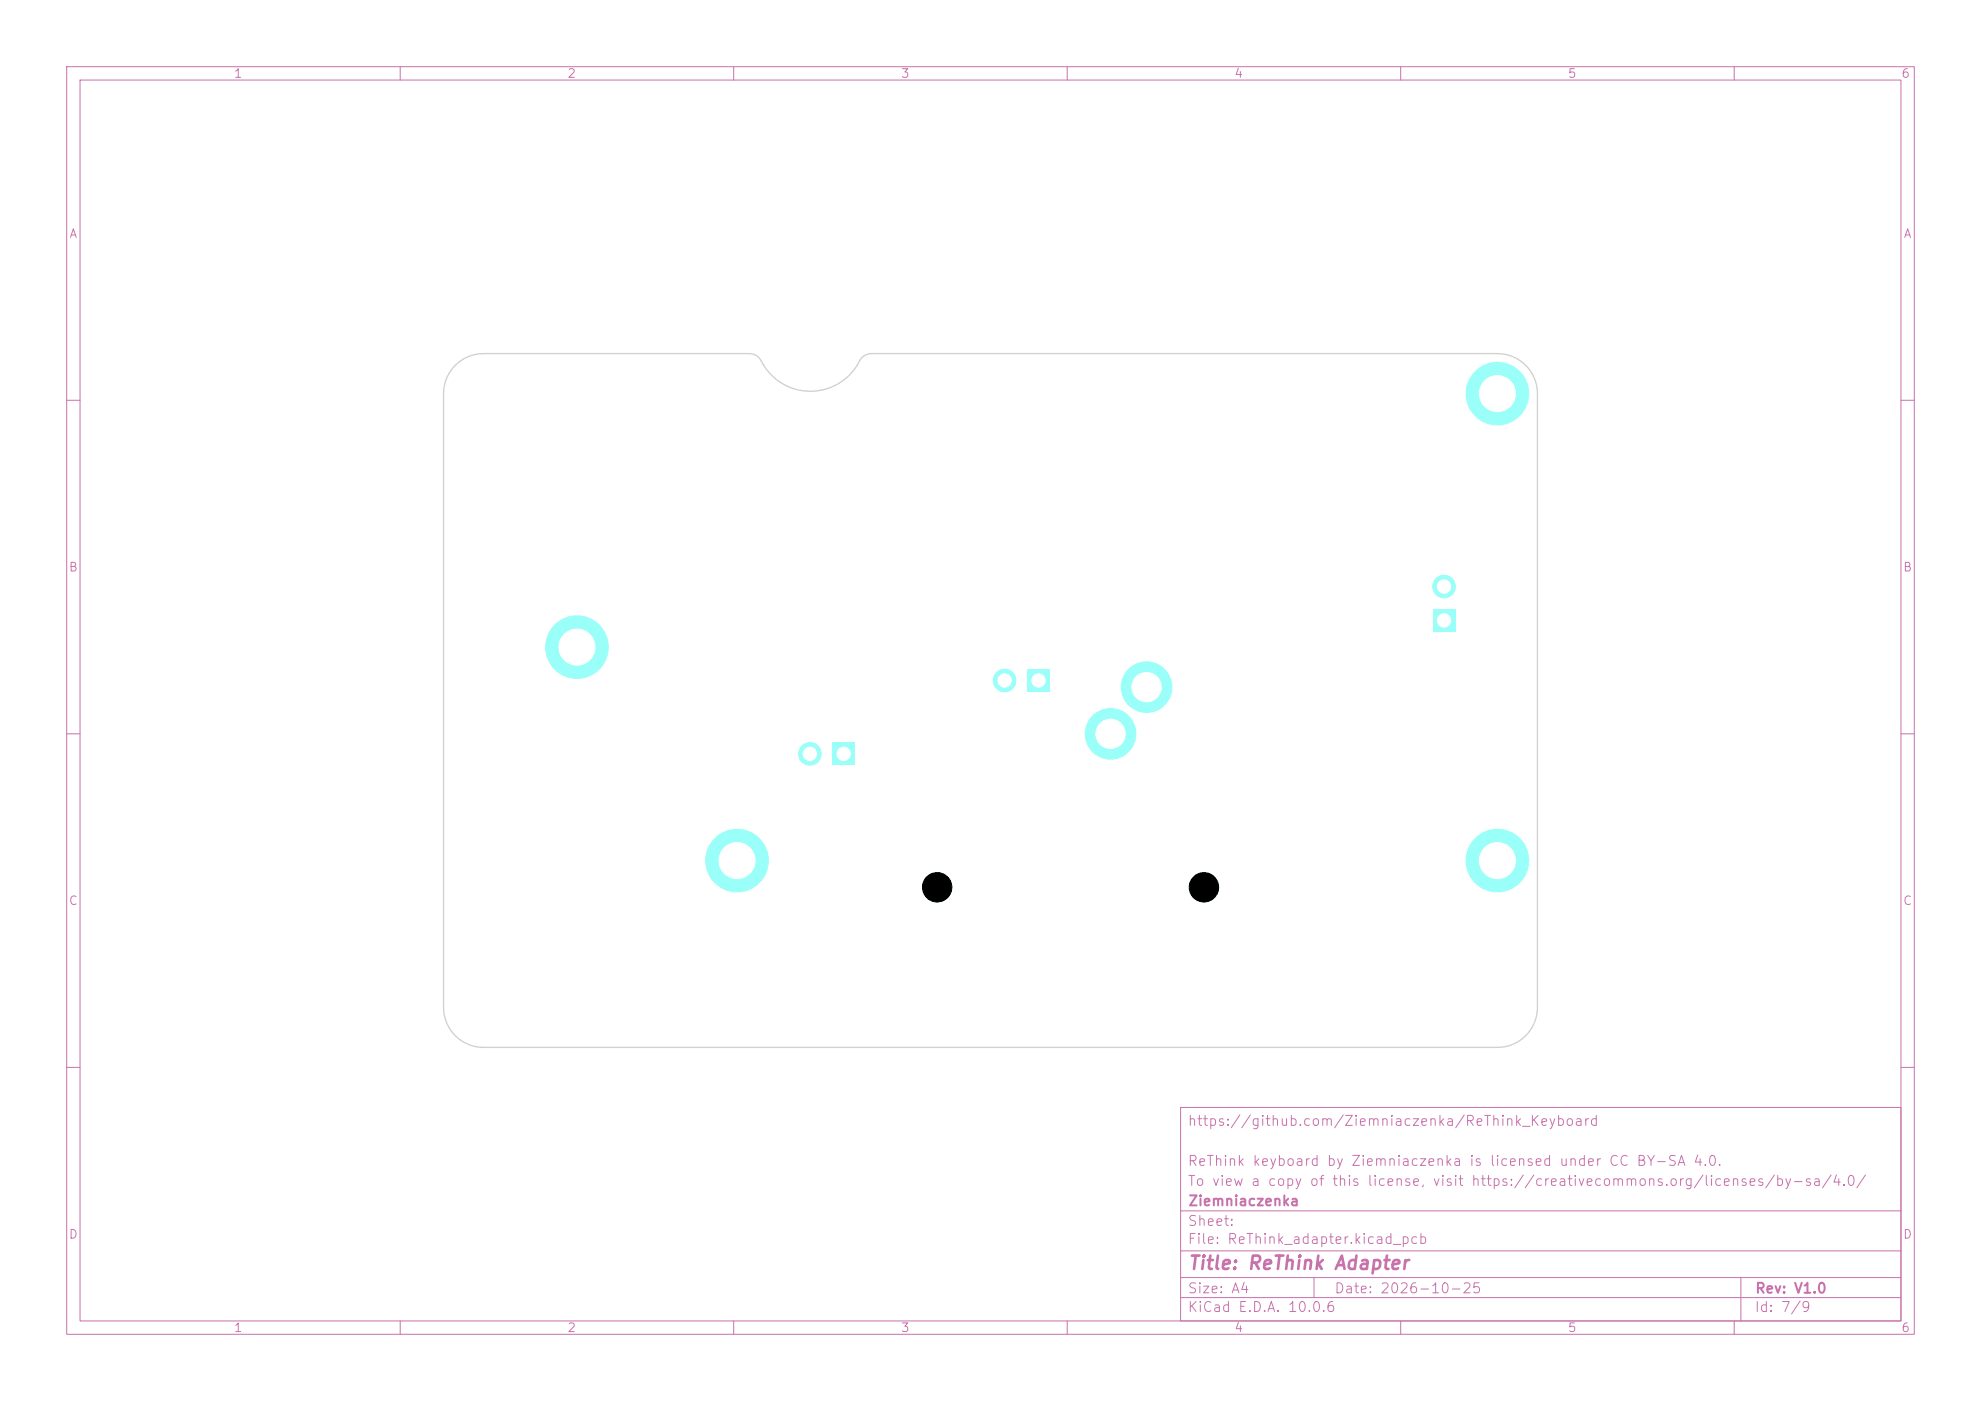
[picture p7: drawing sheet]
<svg xmlns="http://www.w3.org/2000/svg" width="297mm" height="210mm" viewBox="0 0 297 210" stroke-linecap="round" stroke-linejoin="round" font-family="sans-serif">
<defs><g id="words">
<text font-size="2" fill="#c872ab" x="178" y="190.8">Title: ReThink Adapter</text>
<g font-size="1.5" fill="#c872ab">
<text x="178" y="169.1">https://github.com/Ziemniaczenka/ReThink_Keyboard</text>
<text x="178" y="178.1">To view a copy of this license, visit https://creativecommons.org/licenses/by-sa/4.0/</text>
<text x="178" y="175.1">ReThink keyboard by Ziemniaczenka is licensed under CC BY-SA 4.0.</text>
<text x="178" y="184.1">Sheet:</text>
<text x="178" y="181.1">Ziemniaczenka</text>
<text x="178" y="186.8">File: ReThink_adapter.kicad_pcb</text>
<text x="178" y="197">KiCad E.D.A. 10.0.6</text>
<text x="178" y="194.2">Size: A4</text>
<text x="200" y="194.2">Date: 2026-10-25</text>
<text x="263" y="197">Id: 7/9</text>
<text x="263" y="194.2">Rev: V1.0</text>
</g>
<g font-size="1.3" fill="#c872ab">
<text x="35" y="12">1</text>
<text x="85" y="12">2</text>
<text x="135" y="12">3</text>
<text x="185" y="12">4</text>
<text x="235" y="12">5</text>
<text x="285" y="12">6</text>
<text x="10.3" y="36">A</text>
<text x="285.3" y="36">A</text>
<text x="10.2" y="86">B</text>
<text x="285.2" y="86">B</text>
<text x="10.2" y="136">C</text>
<text x="285.2" y="136">C</text>
<text x="10.2" y="186">D</text>
<text x="285.2" y="186">D</text>
<text x="35" y="200">1</text>
<text x="85" y="200">2</text>
<text x="135" y="200">3</text>
<text x="185" y="200">4</text>
<text x="235" y="200">5</text>
<text x="285" y="200">6</text>
</g>
</g></defs>
<g fill="none" stroke="#c872ab" stroke-width=".15">
<path d="M10 10h277v190h-277zM12 12h273v186h-273zM60 10v2M110 10v2M160 10v2M210 10v2M260 10v2M10 60h2M285 60h2M10 110h2M285 110h2M10 160h2"/>
<path d="M177 166h108v32h-108zM285 160h2M60 198v2M110 198v2M160 198v2M177 194.5h108M177 191.5h108M177 187.5h108M177 181.5h108M197 191.5v3M210 198v2M260 198v2"/>
<path d="M261 191.5v6.5"/>
</g>
<circle cx="86.5" cy="97" r="4.7" fill="#9afff8" stroke="#9afff8" stroke-width=".15"/>
<path d="M124.8 111.3h3.4v3.4h-3.4z" fill="#9afff8"/>
<circle cx="121.4" cy="113" r="1.7" fill="#9afff8" stroke="#9afff8" stroke-width=".15"/>
<path d="M214.8 91.3h3.4v3.4h-3.4z" fill="#9afff8"/>
<g fill="#9afff8" stroke="#9afff8" stroke-width=".15">
<circle cx="216.5" cy="87.9" r="1.7"/>
<circle cx="166.5" cy="110" r="3.8"/>
<circle cx="110.5" cy="129" r="4.7"/>
<circle cx="140.5" cy="133" r="2.2"/>
<circle cx="180.5" cy="133" r="2.2"/>
<circle cx="171.9" cy="103" r="3.8"/>
<circle cx="224.5" cy="129" r="4.7"/>
<circle cx="224.5" cy="59" r="4.7"/>
</g>
<path d="M154 100.3h3.4v3.4h-3.4z" fill="#9afff8"/>
<circle cx="150.6" cy="102" r="1.7" fill="#9afff8" stroke="#9afff8" stroke-width=".15"/>
<path d="M68.3 54.8a6 6 0 0 1 4.2-1.8h40a2 2 0 0 1 1.6 1.1 8.3 8.3 0 0 0 7.7 4.5 8.3 8.3 0 0 0 7.3-4.9 2 2 0 0 1 1.6-.7h93.8a6 6 0 0 1 6 6v92a6 6 0 0 1-6 6h-152a6 6 0 0 1-6-6v-92a6 6 0 0 1 1.8-4.2z" fill="none" stroke="#d0d2cd" stroke-width=".2"/>
<g fill="#fff" stroke="#fff" stroke-width=".15">
<circle cx="86.5" cy="97" r="2.7"/>
<circle cx="126.5" cy="113" r="1"/>
<circle cx="121.4" cy="113" r="1"/>
<circle cx="216.5" cy="93" r="1"/>
<circle cx="216.5" cy="87.9" r="1"/>
<circle cx="166.5" cy="110" r="2.2"/>
<circle cx="110.5" cy="129" r="2.7"/>
<circle cx="171.9" cy="103" r="2.2"/>
<circle cx="224.5" cy="129" r="2.7"/>
<circle cx="224.5" cy="59" r="2.7"/>
<circle cx="155.7" cy="102" r="1"/>
<circle cx="150.6" cy="102" r="1"/>
</g>
<g fill="#000" stroke="#000" stroke-width=".15">
<circle cx="140.5" cy="133" r="2.2"/>
<circle cx="180.5" cy="133" r="2.2"/>
</g>
<use href="#words"/>
</svg>
